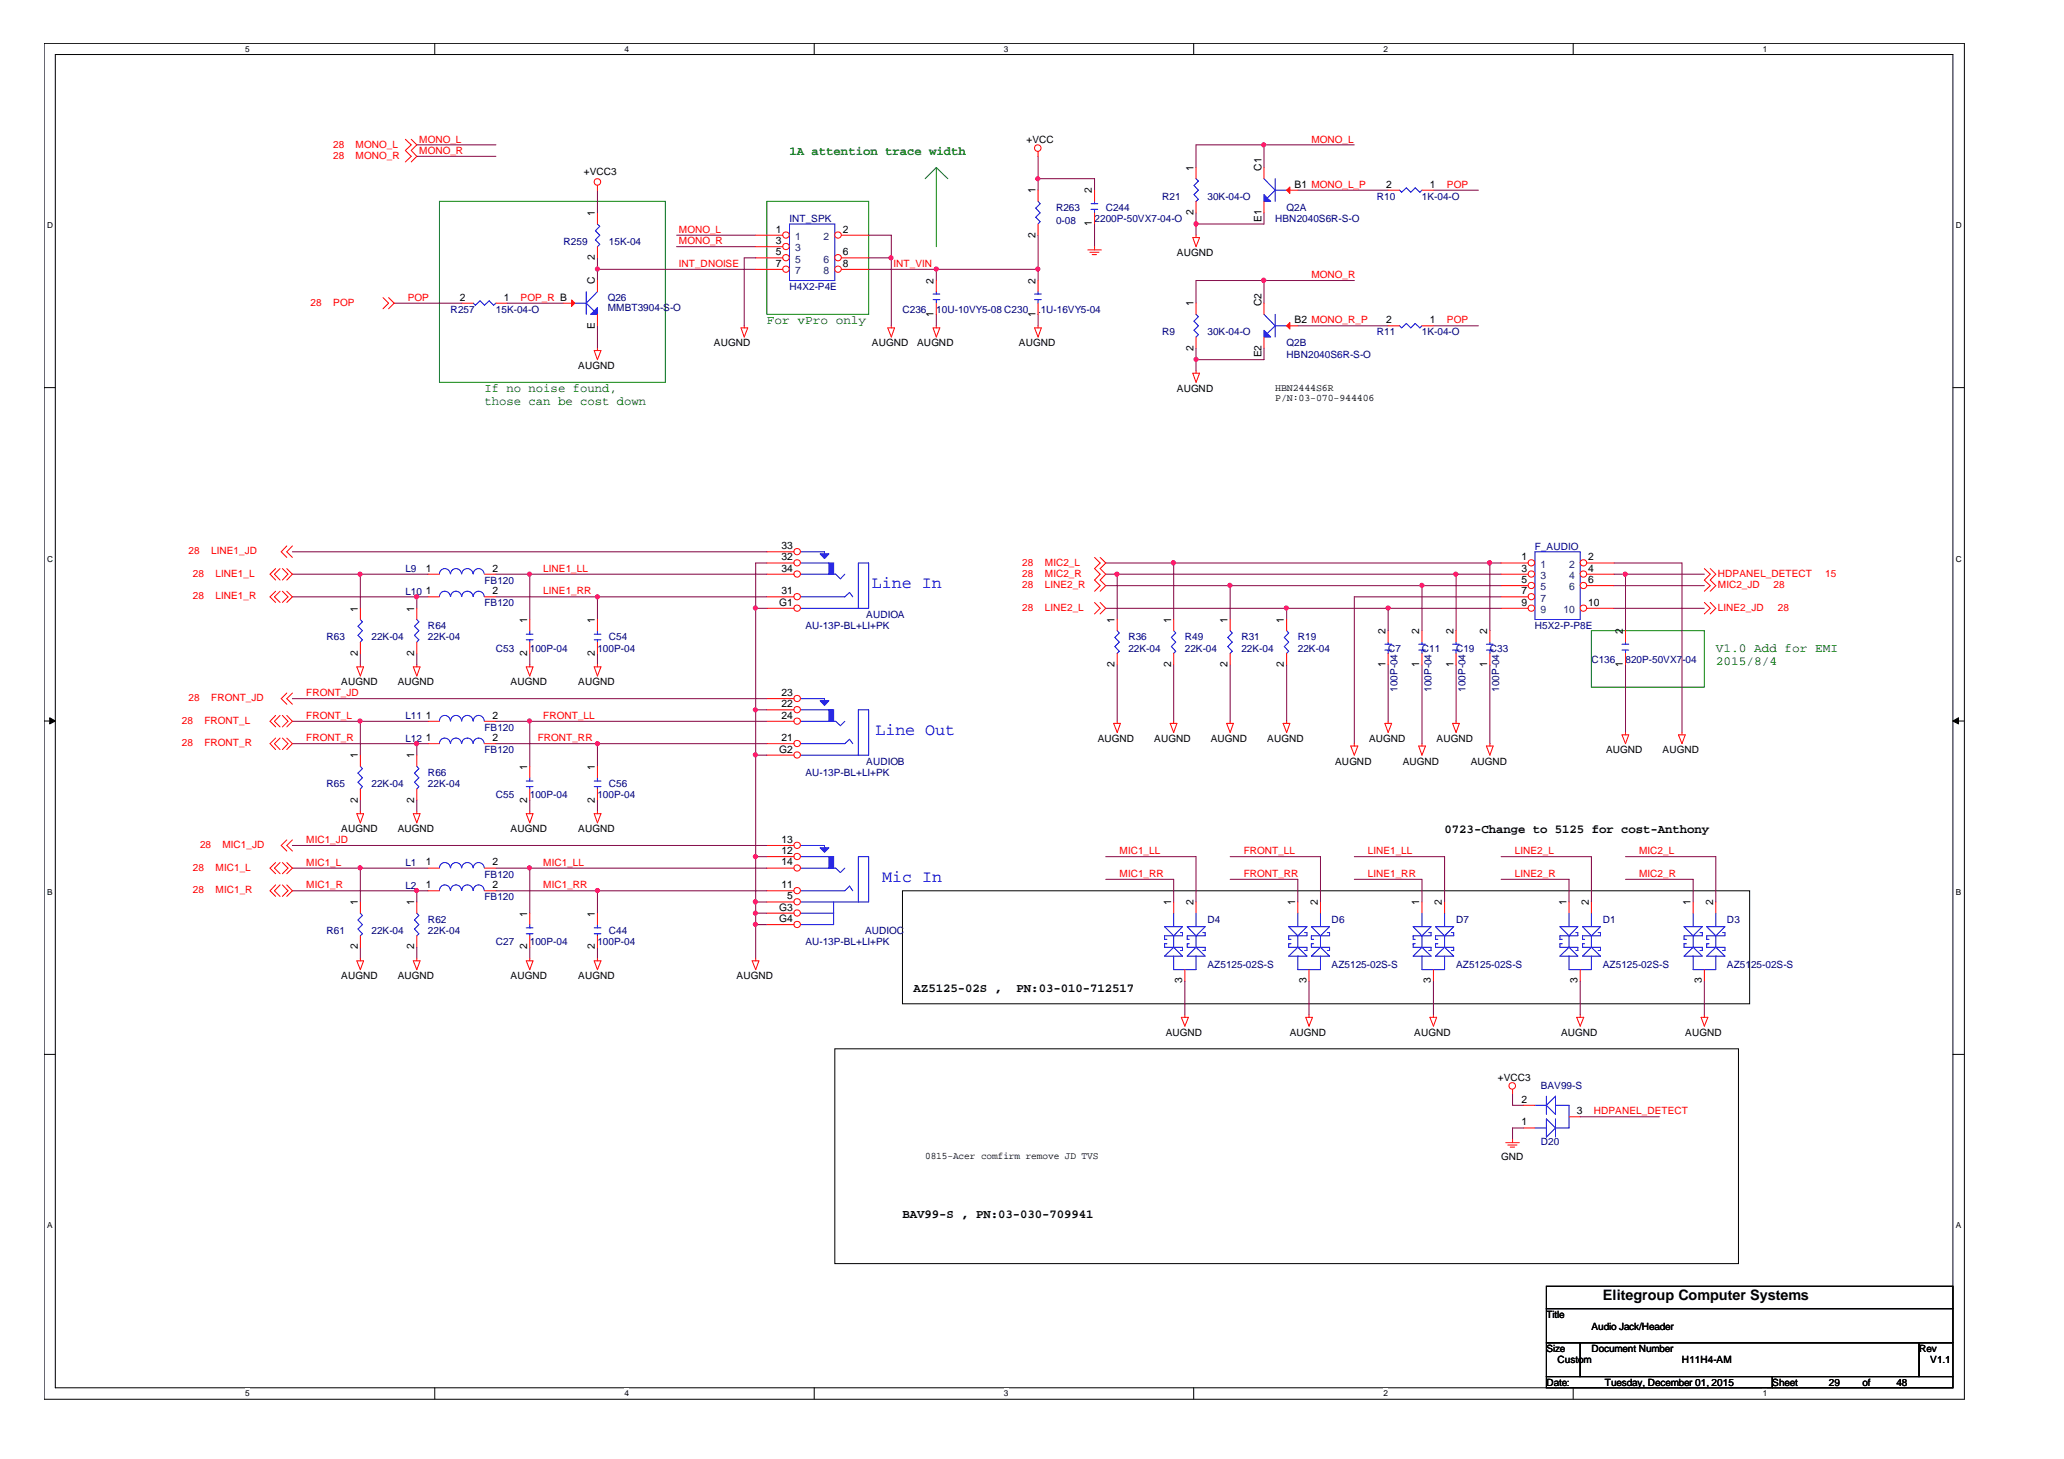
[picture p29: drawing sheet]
<svg xmlns="http://www.w3.org/2000/svg" width="297mm" height="210mm" viewBox="0 0 297 210" stroke-linecap="round" stroke-linejoin="round" font-family="sans-serif">
<defs><g id="words">
<g font-size="2.4" fill="#00f">
<text x="125.5" y="84.6">Line In</text>
<text x="126" y="105.7">Line Out</text>
<text x="127" y="126.8">Mic In</text>
</g>
<text font-size="2.1" x="230.7" y="187">Elitegroup Computer Systems</text>
<g font-size="1.8" fill="#008000">
<text x="113.6" y="22.4">1A attention trace width</text>
<text x="110.4" y="46.6">For vPro only</text>
<text x="69.7" y="56.4">If no noise found,</text>
<text x="69.7" y="58.3">those can be cost down</text>
<text x="246.9" y="93.8">V1.0 Add for EMI</text>
<text x="246.9" y="95.7">2015/8/4</text>
</g>
<g font-size="1.8">
<text x="207.9" y="119.9">0723-Change to 5125 for cost-Anthony</text>
<text x="131.5" y="142.7">AZ5125-02S ,</text>
<text x="146.3" y="142.7">PN:03-010-712517</text>
<text x="129.9" y="175.2">BAV99-S , PN:03-030-709941</text>
</g>
<g font-size="1.5">
<text x="149" y="27.8" transform="rotate(-90 149 27.8)">1</text>
<text x="157.1" y="27.8" transform="rotate(-90 157.1 27.8)">2</text>
<text x="171.7" y="24.6" transform="rotate(-90 171.7 24.6)">1</text>
<text x="181.5" y="24.6" transform="rotate(-90 181.5 24.6)">C1</text>
<text x="186.3" y="27">B1 MONO_L_P</text>
<text x="199.5" y="27">2</text>
<text x="205.8" y="27">1</text>
<text x="85.6" y="31.1" transform="rotate(-90 85.6 31.1)">1</text>
<text x="111.7" y="33.5">1</text>
<text x="111.7" y="35.1">3</text>
<text x="121.3" y="33.5">2</text>
<text x="149" y="34.2" transform="rotate(-90 149 34.2)">2</text>
<text x="157.1" y="32.6" transform="rotate(-90 157.1 32.6)">1</text>
<text x="171.7" y="30.9" transform="rotate(-90 171.7 30.9)">2</text>
<text x="181.5" y="31.9" transform="rotate(-90 181.5 31.9)">E1</text>
<text x="85.6" y="40.8" transform="rotate(-90 85.6 40.8)">C</text>
<text x="85.6" y="37.4" transform="rotate(-90 85.6 37.4)">2</text>
<text x="111.7" y="36.7">5</text>
<text x="111.7" y="38.4">7</text>
<text x="121.3" y="38.4">8</text>
<text x="121.3" y="36.7">6</text>
<text x="134.4" y="40.8" transform="rotate(-90 134.4 40.8)">2</text>
<text x="149" y="40.8" transform="rotate(-90 149 40.8)">2</text>
<text x="66.2" y="43.2">2</text>
<text x="72.5" y="43.2">1</text>
<text x="85.6" y="47.3" transform="rotate(-90 85.6 47.3)">E</text>
<text x="134.4" y="45.6" transform="rotate(-90 134.4 45.6)">1</text>
<text x="149" y="45.6" transform="rotate(-90 149 45.6)">1</text>
<text x="171.7" y="44.1" transform="rotate(-90 171.7 44.1)">1</text>
<text x="181.5" y="44.1" transform="rotate(-90 181.5 44.1)">C2</text>
<text x="186.3" y="46.5">B2 MONO_R_P</text>
<text x="199.5" y="46.5">2</text>
<text x="205.8" y="46.5">1</text>
<text x="171.7" y="50.4" transform="rotate(-90 171.7 50.4)">2</text>
<text x="181.5" y="51.4" transform="rotate(-90 181.5 51.4)">E2</text>
<text x="61.3" y="82.2">1</text>
<text x="70.9" y="82.2">2</text>
<text x="112.5" y="80.6">32</text>
<text x="112.5" y="79">33</text>
<text x="112.5" y="82.2">34</text>
<text x="218.9" y="80.6">1</text>
<text x="218.9" y="82.2">3</text>
<text x="218.9" y="83.9">5</text>
<text x="228.6" y="80.6">2</text>
<text x="228.6" y="82.2">4</text>
<text x="228.6" y="83.9">6</text>
<text x="51.5" y="88" transform="rotate(-90 51.5 88)">1</text>
<text x="59.6" y="88" transform="rotate(-90 59.6 88)">1</text>
<text x="61.3" y="85.5">1</text>
<text x="70.9" y="85.5">2</text>
<text x="75.9" y="89.6" transform="rotate(-90 75.9 89.6)">1</text>
<text x="85.6" y="89.6" transform="rotate(-90 85.6 89.6)">1</text>
<text x="112.1" y="87.1">G1</text>
<text x="112.5" y="85.5">31</text>
<text x="160.4" y="89.6" transform="rotate(-90 160.4 89.6)">1</text>
<text x="168.5" y="89.6" transform="rotate(-90 168.5 89.6)">1</text>
<text x="176.7" y="89.6" transform="rotate(-90 176.7 89.6)">1</text>
<text x="184.8" y="89.6" transform="rotate(-90 184.8 89.6)">1</text>
<text x="218.9" y="85.5">7</text>
<text x="218.9" y="87.1">9</text>
<text x="228.6" y="87.1">10</text>
<text x="51.5" y="94.3" transform="rotate(-90 51.5 94.3)">2</text>
<text x="59.6" y="94.3" transform="rotate(-90 59.6 94.3)">2</text>
<text x="75.9" y="94.3" transform="rotate(-90 75.9 94.3)">2</text>
<text x="85.6" y="94.3" transform="rotate(-90 85.6 94.3)">2</text>
<text x="160.4" y="95.9" transform="rotate(-90 160.4 95.9)">2</text>
<text x="168.5" y="95.9" transform="rotate(-90 168.5 95.9)">2</text>
<text x="176.7" y="95.9" transform="rotate(-90 176.7 95.9)">2</text>
<text x="184.8" y="95.9" transform="rotate(-90 184.8 95.9)">2</text>
<text x="199.4" y="95.9" transform="rotate(-90 199.4 95.9)">1</text>
<text x="199.4" y="91.2" transform="rotate(-90 199.4 91.2)">2</text>
<text x="204.3" y="95.9" transform="rotate(-90 204.3 95.9)">1</text>
<text x="204.3" y="91.2" transform="rotate(-90 204.3 91.2)">2</text>
<text x="209.2" y="95.9" transform="rotate(-90 209.2 95.9)">1</text>
<text x="209.2" y="91.2" transform="rotate(-90 209.2 91.2)">2</text>
<text x="214" y="95.9" transform="rotate(-90 214 95.9)">1</text>
<text x="214" y="91.2" transform="rotate(-90 214 91.2)">2</text>
<text x="233.6" y="95.9" transform="rotate(-90 233.6 95.9)">1</text>
<text x="233.6" y="91.2" transform="rotate(-90 233.6 91.2)">2</text>
<text x="112.5" y="101.7">22</text>
<text x="112.5" y="100.1">23</text>
<text x="61.3" y="106.6">1</text>
<text x="61.3" y="103.4">1</text>
<text x="70.9" y="106.6">2</text>
<text x="70.9" y="103.4">2</text>
<text x="112.5" y="103.4">24</text>
<text x="112.5" y="106.6">21</text>
<text x="51.5" y="109.1" transform="rotate(-90 51.5 109.1)">1</text>
<text x="59.6" y="109.1" transform="rotate(-90 59.6 109.1)">1</text>
<text x="75.9" y="110.8" transform="rotate(-90 75.9 110.8)">1</text>
<text x="85.6" y="110.8" transform="rotate(-90 85.6 110.8)">1</text>
<text x="112.1" y="108.3">G2</text>
<text x="51.5" y="115.5" transform="rotate(-90 51.5 115.5)">2</text>
<text x="59.6" y="115.5" transform="rotate(-90 59.6 115.5)">2</text>
<text x="75.9" y="115.5" transform="rotate(-90 75.9 115.5)">2</text>
<text x="85.6" y="115.5" transform="rotate(-90 85.6 115.5)">2</text>
<text x="61.3" y="124.5">1</text>
<text x="70.9" y="124.5">2</text>
<text x="112.5" y="122.9">12</text>
<text x="112.5" y="121.3">13</text>
<text x="112.5" y="124.5">14</text>
<text x="51.5" y="130.2" transform="rotate(-90 51.5 130.2)">1</text>
<text x="59.6" y="130.2" transform="rotate(-90 59.6 130.2)">1</text>
<text x="61.3" y="127.8">1</text>
<text x="70.9" y="127.8">2</text>
<text x="75.9" y="131.9" transform="rotate(-90 75.9 131.9)">1</text>
<text x="85.6" y="131.9" transform="rotate(-90 85.6 131.9)">1</text>
<text x="112.1" y="131">G3</text>
<text x="112.5" y="127.8">11</text>
<text x="113.3" y="129.4">5</text>
<text x="168.5" y="130.2" transform="rotate(-90 168.5 130.2)">1</text>
<text x="171.7" y="130.2" transform="rotate(-90 171.7 130.2)">2</text>
<text x="186.4" y="130.2" transform="rotate(-90 186.4 130.2)">1</text>
<text x="189.7" y="130.2" transform="rotate(-90 189.7 130.2)">2</text>
<text x="204.3" y="130.2" transform="rotate(-90 204.3 130.2)">1</text>
<text x="207.5" y="130.2" transform="rotate(-90 207.5 130.2)">2</text>
<text x="225.4" y="130.2" transform="rotate(-90 225.4 130.2)">1</text>
<text x="228.6" y="130.2" transform="rotate(-90 228.6 130.2)">2</text>
<text x="243.3" y="130.2" transform="rotate(-90 243.3 130.2)">1</text>
<text x="246.5" y="130.2" transform="rotate(-90 246.5 130.2)">2</text>
<text x="51.5" y="136.6" transform="rotate(-90 51.5 136.6)">2</text>
<text x="59.6" y="136.6" transform="rotate(-90 59.6 136.6)">2</text>
<text x="75.9" y="136.6" transform="rotate(-90 75.9 136.6)">2</text>
<text x="85.6" y="136.6" transform="rotate(-90 85.6 136.6)">2</text>
<text x="112.1" y="132.6">G4</text>
<text x="170.1" y="141.4" transform="rotate(-90 170.1 141.4)">3</text>
<text x="188" y="141.4" transform="rotate(-90 188 141.4)">3</text>
<text x="205.9" y="141.4" transform="rotate(-90 205.9 141.4)">3</text>
<text x="227" y="141.4" transform="rotate(-90 227 141.4)">3</text>
<text x="244.9" y="141.4" transform="rotate(-90 244.9 141.4)">3</text>
<text x="218.9" y="161.9">1</text>
<text x="218.9" y="158.6">2</text>
<text x="226.9" y="160.3">3</text>
</g>
<g font-size="1.5" fill="#004080">
<text x="114.4" y="34.5">1</text>
<text x="118.5" y="34.5">2</text>
<text x="114.4" y="36.2">3</text>
<text x="114.4" y="37.8">5</text>
<text x="114.4" y="39.4">7</text>
<text x="118.5" y="39.4">8</text>
<text x="118.5" y="37.8">6</text>
<text x="221.7" y="81.7">1</text>
<text x="221.7" y="83.3">3</text>
<text x="225.8" y="81.7">2</text>
<text x="225.8" y="83.3">4</text>
<text x="221.7" y="84.9">5</text>
<text x="221.7" y="86.5">7</text>
<text x="221.7" y="88.2">9</text>
<text x="225" y="88.2">10</text>
<text x="225.8" y="84.9">6</text>
</g>
<g font-size="1.4" fill="#f00">
<text x="48" y="21.2">28</text>
<text x="48" y="22.9">28</text>
<text x="51.2" y="21.2">MONO_L</text>
<text x="51.2" y="22.9">MONO_R</text>
<text x="60.3" y="22.2">MONO_R</text>
<text x="60.3" y="20.5">MONO_L</text>
<text x="188.7" y="20.5">MONO_L</text>
<text x="208.2" y="27">POP</text>
<text x="97.7" y="35.2">MONO_R</text>
<text x="97.7" y="33.5">MONO_L</text>
<text x="97.7" y="38.4">INT_DNOISE</text>
<text x="128.6" y="38.4">INT_VIN</text>
<text x="188.7" y="40">MONO_R</text>
<text x="44.7" y="44">28</text>
<text x="48" y="44">POP</text>
<text x="58.7" y="43.3">POP</text>
<text x="74.9" y="43.3">POP_R B</text>
<text x="208.2" y="46.5">POP</text>
<text x="27.1" y="79.8">28</text>
<text x="27.8" y="83">28</text>
<text x="30.4" y="79.8">LINE1_JD</text>
<text x="31" y="83">LINE1_L</text>
<text x="78.2" y="82.3">LINE1_LL</text>
<text x="147.1" y="81.4">28</text>
<text x="147.1" y="83">28</text>
<text x="150.4" y="81.4">MIC2_L</text>
<text x="150.4" y="83">MIC2_R</text>
<text x="247.2" y="83">HDPANEL_DETECT</text>
<text x="262.7" y="83">15</text>
<text x="27.8" y="86.2">28</text>
<text x="31" y="86.2">LINE1_R</text>
<text x="78.2" y="85.5">LINE1_RR</text>
<text x="147.1" y="84.6">28</text>
<text x="147.1" y="87.9">28</text>
<text x="150.4" y="84.6">LINE2_R</text>
<text x="150.4" y="87.9">LINE2_L</text>
<text x="247.2" y="84.6">MIC2_JD</text>
<text x="247.2" y="87.9">LINE2_JD</text>
<text x="255.2" y="84.6">28</text>
<text x="255.9" y="87.9">28</text>
<text x="27.1" y="100.9">28</text>
<text x="30.4" y="100.9">FRONT_JD</text>
<text x="44.1" y="100.2">FRONT_JD</text>
<text x="26.2" y="104.2">28</text>
<text x="26.2" y="107.4">28</text>
<text x="29.4" y="104.2">FRONT_L</text>
<text x="29.4" y="107.4">FRONT_R</text>
<text x="44.1" y="103.4">FRONT_L</text>
<text x="44.1" y="106.7">FRONT_R</text>
<text x="77.4" y="106.7">FRONT_RR</text>
<text x="78.2" y="103.4">FRONT_LL</text>
<text x="27.8" y="125.3">28</text>
<text x="28.8" y="122">28</text>
<text x="31" y="125.3">MIC1_L</text>
<text x="32" y="122">MIC1_JD</text>
<text x="44.1" y="124.6">MIC1_L</text>
<text x="44.1" y="121.3">MIC1_JD</text>
<text x="78.2" y="124.6">MIC1_LL</text>
<text x="161.1" y="122.9">MIC1_LL</text>
<text x="179" y="122.9">FRONT_LL</text>
<text x="196.8" y="122.9">LINE1_LL</text>
<text x="218" y="122.9">LINE2_L</text>
<text x="235.9" y="122.9">MIC2_L</text>
<text x="27.8" y="128.5">28</text>
<text x="31" y="128.5">MIC1_R</text>
<text x="44.1" y="127.8">MIC1_R</text>
<text x="78.2" y="127.8">MIC1_RR</text>
<text x="161.1" y="126.2">MIC1_RR</text>
<text x="179" y="126.2">FRONT_RR</text>
<text x="196.8" y="126.2">LINE1_RR</text>
<text x="218" y="126.2">LINE2_R</text>
<text x="235.9" y="126.2">MIC2_R</text>
<text x="229.4" y="160.3">HDPANEL_DETECT</text>
</g>
<g font-size="1.4">
<text x="147.7" y="20.6">+VCC</text>
<text x="84" y="25.1">+VCC3</text>
<text x="169.4" y="36.8">AUGND</text>
<text x="83.2" y="53.1">AUGND</text>
<text x="102.7" y="49.8">AUGND</text>
<text x="125.5" y="49.8">AUGND</text>
<text x="132" y="49.8">AUGND</text>
<text x="146.6" y="49.8">AUGND</text>
<text x="169.4" y="56.4">AUGND</text>
<text x="183.5" y="56.2">HBN2444S6R</text>
<text x="183.5" y="57.8">P/N:03-070-944406</text>
<text x="49.1" y="98.6">AUGND</text>
<text x="57.2" y="98.6">AUGND</text>
<text x="73.5" y="98.6">AUGND</text>
<text x="83.2" y="98.6">AUGND</text>
<text x="158" y="106.7">AUGND</text>
<text x="166.1" y="106.7">AUGND</text>
<text x="174.2" y="106.7">AUGND</text>
<text x="182.4" y="106.7">AUGND</text>
<text x="197" y="106.7">AUGND</text>
<text x="206.8" y="106.7">AUGND</text>
<text x="192.2" y="110">AUGND</text>
<text x="201.9" y="110">AUGND</text>
<text x="211.7" y="110">AUGND</text>
<text x="231.1" y="108.3">AUGND</text>
<text x="239.3" y="108.3">AUGND</text>
<text x="49.1" y="119.7">AUGND</text>
<text x="57.2" y="119.7">AUGND</text>
<text x="73.5" y="119.7">AUGND</text>
<text x="83.2" y="119.7">AUGND</text>
<text x="49.1" y="140.9">AUGND</text>
<text x="57.2" y="140.9">AUGND</text>
<text x="73.5" y="140.9">AUGND</text>
<text x="83.2" y="140.9">AUGND</text>
<text x="106" y="140.9">AUGND</text>
<text x="167.8" y="149">AUGND</text>
<text x="185.6" y="149">AUGND</text>
<text x="203.5" y="149">AUGND</text>
<text x="224.7" y="149">AUGND</text>
<text x="242.5" y="149">AUGND</text>
<text x="215.6" y="155.5">+VCC3</text>
<text x="133.1" y="166.7">0815-Acer comfirm remove JD TVS</text>
<text x="216" y="166.9">GND</text>
<text x="222.5" y="189.6">Title</text>
<text x="229" y="191.3">Audio Jack/Header</text>
<text x="222.5" y="194.5">Size</text>
<text x="224.2" y="196.1">Custom</text>
<text x="229" y="194.5">Document Number</text>
<text x="242.1" y="196.1">H11H4-AM</text>
<text x="276.2" y="194.5">Rev</text>
<text x="277.8" y="196.1">V1.1</text>
<text x="222.5" y="199.4">Date:</text>
<text x="231" y="199.4">Tuesday, December 01, 2015</text>
<text x="255.1" y="199.4">Sheet</text>
<text x="263.2" y="199.4">29</text>
<text x="268.1" y="199.4">of</text>
<text x="272.9" y="199.4">48</text>
</g>
<g font-size="1.4" fill="#000080">
<text x="167.3" y="28.7">R21</text>
<text x="173.8" y="28.7">30K-04-O</text>
<text x="198.2" y="28.7">R10</text>
<text x="204.6" y="28.7">1K-04-O</text>
<text x="81.1" y="35.2">R259</text>
<text x="87.6" y="35.2">15K-04</text>
<text x="113.6" y="32">INT_SPK</text>
<text x="152" y="30.3">R263</text>
<text x="152" y="32.3">0-08</text>
<text x="157.5" y="32">2200P-50VX7-04-O</text>
<text x="159.1" y="30.3">C244</text>
<text x="183.5" y="32">HBN2040S6R-S-O</text>
<text x="185.2" y="30.3">Q2A</text>
<text x="113.6" y="41.7">H4X2-P4E</text>
<text x="64.9" y="45">R257</text>
<text x="71.4" y="45">15K-04-O</text>
<text x="87.5" y="43.3">Q26</text>
<text x="87.5" y="44.8">MMBT3904-S-O</text>
<text x="129.9" y="45">C236</text>
<text x="134.7" y="45">10U-10VY5-08 C230</text>
<text x="149.4" y="45">.1U-16VY5-04</text>
<text x="167.3" y="48.2">R9</text>
<text x="173.8" y="48.2">30K-04-O</text>
<text x="185.2" y="49.8">Q2B</text>
<text x="185.2" y="51.4">HBN2040S6R-S-O</text>
<text x="198.2" y="48.2">R11</text>
<text x="204.6" y="48.2">1K-04-O</text>
<text x="58.3" y="82.4">L9</text>
<text x="69.7" y="84">FB120</text>
<text x="220.9" y="79.1">F_AUDIO</text>
<text x="58.3" y="85.6">L10</text>
<text x="69.7" y="87.2">FB120</text>
<text x="124.7" y="88.9">AUDIOA</text>
<text x="47" y="92.1">R63</text>
<text x="53.5" y="92.1">22K-04</text>
<text x="61.6" y="90.5">R64</text>
<text x="61.6" y="92.1">22K-04</text>
<text x="71.4" y="93.7">C53</text>
<text x="76.2" y="93.7">100P-04</text>
<text x="86" y="93.7">100P-04</text>
<text x="87.6" y="92.1">C54</text>
<text x="115.9" y="90.5">AU-13P-BL+LI+PK</text>
<text x="162.4" y="92.1">R36</text>
<text x="162.4" y="93.7">22K-04</text>
<text x="170.5" y="92.1">R49</text>
<text x="170.5" y="93.7">22K-04</text>
<text x="178.6" y="92.1">R31</text>
<text x="178.6" y="93.7">22K-04</text>
<text x="186.8" y="92.1">R19</text>
<text x="186.8" y="93.7">22K-04</text>
<text x="199.8" y="93.7">C7</text>
<text x="204.6" y="93.7">C11</text>
<text x="209.5" y="93.7">C19</text>
<text x="214.4" y="93.7">C33</text>
<text x="220.9" y="90.5">H5X2-P-P8E</text>
<text x="229" y="95.3">C136</text>
<text x="233.9" y="95.3">820P-50VX7</text>
<text x="242.1" y="95.3">-04</text>
<text x="201.1" y="99.5" transform="rotate(-90 201.1 99.5)">100P-04</text>
<text x="206" y="99.5" transform="rotate(-90 206 99.5)">100P-04</text>
<text x="210.9" y="99.5" transform="rotate(-90 210.9 99.5)">100P-04</text>
<text x="215.8" y="99.5" transform="rotate(-90 215.8 99.5)">100P-04</text>
<text x="58.3" y="106.7">L12</text>
<text x="58.3" y="103.5">L11</text>
<text x="69.7" y="105.1">FB120</text>
<text x="47" y="113.3">R65</text>
<text x="53.5" y="113.3">22K-04</text>
<text x="61.6" y="111.6">R66</text>
<text x="61.6" y="113.3">22K-04</text>
<text x="69.7" y="108.3">FB120</text>
<text x="87.6" y="113.3">C56</text>
<text x="115.9" y="111.6">AU-13P-BL+LI+PK</text>
<text x="124.7" y="110">AUDIOB</text>
<text x="71.4" y="114.9">C55</text>
<text x="76.2" y="114.9">100P-04</text>
<text x="86" y="114.9">100P-04</text>
<text x="58.3" y="124.6">L1</text>
<text x="58.3" y="127.9">L2</text>
<text x="69.7" y="129.5">FB120</text>
<text x="69.7" y="126.3">FB120</text>
<text x="47" y="134.4">R61</text>
<text x="53.5" y="134.4">22K-04</text>
<text x="61.6" y="132.7">R62</text>
<text x="61.6" y="134.4">22K-04</text>
<text x="71.4" y="136">C27</text>
<text x="76.2" y="136">100P-04</text>
<text x="86" y="136">100P-04</text>
<text x="87.6" y="134.4">C44</text>
<text x="115.9" y="136">AU-13P-BL+LI+PK</text>
<text x="124.5" y="134.4">AUDIOC</text>
<text x="173.8" y="132.7">D4</text>
<text x="191.6" y="132.7">D6</text>
<text x="209.5" y="132.7">D7</text>
<text x="230.7" y="132.7">D1</text>
<text x="248.5" y="132.7">D3</text>
<text x="173.8" y="139.2">AZ5125-02S-S</text>
<text x="191.6" y="139.2">AZ5125-02S-S</text>
<text x="209.5" y="139.2">AZ5125-02S-S</text>
<text x="230.7" y="139.2">AZ5125-02S-S</text>
<text x="248.5" y="139.2">AZ5125-02S-S</text>
<text x="221.7" y="156.6">BAV99-S</text>
<text x="221.7" y="164.8">D20</text>
</g>
<g font-size="1.2">
<text x="35.3" y="7.5">5</text>
<text x="89.9" y="7.5">4</text>
<text x="144.5" y="7.5">3</text>
<text x="199.1" y="7.5">2</text>
<text x="253.7" y="7.5">1</text>
<text x="6.8" y="32.9">D</text>
<text x="281.5" y="32.9">D</text>
<text x="6.8" y="80.8">C</text>
<text x="281.5" y="80.8">C</text>
<text x="6.8" y="128.7">B</text>
<text x="281.5" y="128.7">B</text>
<text x="6.8" y="176.7">A</text>
<text x="281.5" y="176.7">A</text>
<text x="35.3" y="200.9">5</text>
<text x="89.9" y="200.9">4</text>
<text x="144.5" y="200.9">3</text>
<text x="199.1" y="200.9">2</text>
<text x="253.7" y="200.9">1</text>
</g>
</g></defs>
<path d="M6.3 6.2h276.4v195.1h-276.4zM8 7.8h273.1v191.9h-273.1z" fill="none" stroke="#000" stroke-width=".14"/>
<g fill="#fff">
<path d="M35.3 6.4h.6v1.3h-.6z"/>
<path d="M35.3 199.8h.6v1.3h-.6z"/>
</g>
<path d="M62.6 6.2v1.6M62.6 199.7v1.6" fill="none" stroke="#000" stroke-width=".14"/>
<g fill="#fff">
<path d="M89.9 6.4h.6v1.3h-.6z"/>
<path d="M89.9 199.8h.6v1.3h-.6z"/>
</g>
<path d="M117.2 6.2v1.6M117.2 199.7v1.6" fill="none" stroke="#000" stroke-width=".14"/>
<g fill="#fff">
<path d="M144.5 6.4h.6v1.3h-.6z"/>
<path d="M144.5 199.8h.6v1.3h-.6z"/>
</g>
<path d="M171.8 6.2v1.6M171.8 199.7v1.6" fill="none" stroke="#000" stroke-width=".14"/>
<g fill="#fff">
<path d="M199.1 6.4h.6v1.3h-.6z"/>
<path d="M199.1 199.8h.6v1.3h-.6z"/>
</g>
<path d="M226.4 6.2v1.6M226.4 199.7v1.6" fill="none" stroke="#000" stroke-width=".14"/>
<g fill="#fff">
<path d="M253.7 6.4h.6v1.3h-.6z"/>
<path d="M253.7 199.8h.6v1.3h-.6z"/>
<path d="M6.8 31.8h.8v1.3h-.8z"/>
<path d="M281.5 31.8h.8v1.3h-.8z"/>
<path d="M6.8 79.7h.8v1.3h-.8z"/>
<path d="M281.5 79.7h.8v1.3h-.8z"/>
</g>
<path d="M6.3 55.8h1.7M281.1 55.8h1.6" fill="none" stroke="#000" stroke-width=".14"/>
<g fill="#fff">
<path d="M6.8 127.6h.7v1.4h-.7z"/>
<path d="M281.5 127.6h.7v1.4h-.7z"/>
</g>
<path d="M6.3 103.7h1.7M281.1 103.7h1.6" fill="none" stroke="#000" stroke-width=".14"/>
<g fill="#000" stroke="#000" stroke-width=".14">
<path d="M7.2 103.3l.8 .4-.8 .5z" fill-rule="evenodd"/>
<path d="M281.1 103.7l.8-.4v.9z" fill-rule="evenodd"/>
</g>
<g fill="#fff">
<path d="M6.8 175.6h.7v1.4h-.7z"/>
<path d="M281.5 175.6h.7v1.4h-.7z"/>
</g>
<path d="M129.9 128.2h121.9v16.2h-121.9zM6.3 151.7h1.7M120.1 150.9h130.1v30.9h-130.1zM281.1 151.7h1.6M222.5 185.1h58.6v3.2h-58.6zM222.5 188.3h58.6v4.9h-58.6zM222.5 193.2h4.9v4.8h-4.9zM222.5 198h32.6v1.7h-32.6zM227.4 193.2h48.8v4.8h-48.8zM255.1 198h26v1.7h-26zM276.2 193.2h4.9v4.8h-4.9z" fill="none" stroke="#000" stroke-width=".14"/>
<path d="M63.2 29h32.6v26h-32.6zM110.4 29h14.6v16.2h-14.6zM134.7 24.1v11.4M134.7 24.1l-1.6 1.6M134.7 24.1l1.7 1.6M229 90.7h16.3v8.2h-16.3z" fill="none" stroke="#008000" stroke-width=".14"/>
<g fill="none" stroke="#800040" stroke-width=".14">
<path d="M60 20.8h11.4M60 22.5h11.4M86 27.4v3.2M86 37.1v3.3M86 38.7h22.8M97.4 35.5h11.4M97.4 33.8h11.4M108.8 37.1h-1.7v9.8M125 38.7h24.4M125 37.1h3.3M125 33.8h3.3v13.1M134.7 38.7v1.7"/>
<path d="M149.4 22.5v4.9M149.4 33.8v6.6M149.4 25.7h8.1v1.7M157.5 32.2v3.3M172.1 30.6v3.2M181.9 20.8v3.3M181.9 30.6v1.6h-9.8M186.8 27.4h13M194.9 20.8h-22.8v3.3M206.3 27.4h6.5M56.7 43.6h9.8M73 43.6h8.1"/>
<path d="M86 46.9v3.2M134.7 45.2v1.7M149.4 45.2v1.7M172.1 50.1v3.3M181.9 40.4v3.2M181.9 50.1v1.6h-9.8M186.8 46.9h13M194.9 40.4h-22.8v3.2M206.3 46.9h6.5M42.1 79.4h68.3M42.1 85.9h19.5M42.1 82.6h19.5"/>
<path d="M51.9 82.6v4.9M51.9 94v1.6M60 85.9v1.6M60 94v1.6M71.4 85.9h39M71.4 82.6h39M76.2 82.6v6.5M76.2 94v1.6M86 85.9v3.2M86 94v1.6M108.8 87.5h1.6M110.4 81h-1.6v56.9"/>
<path d="M159.1 87.5h56.9M159.1 84.3h56.9M159.1 82.6h56.9M159.1 81h56.9M160.8 82.6v6.5M160.8 95.6v8.2M168.9 81v8.1M168.9 95.6v8.2M177 84.3v4.8M177 95.6v8.2M185.2 87.5v1.6M185.2 95.6v8.2"/>
<path d="M199.8 87.5v3.2M199.8 95.6v8.2M204.6 84.3v6.4M204.6 95.6v11.4M209.5 82.6v8.1M209.5 95.6v8.2M214.4 81v9.7M214.4 95.6v11.4M216 85.9h-21.1v21.1M232.3 87.5h13M232.3 84.3h13M232.3 82.6h13"/>
<path d="M232.3 81h9.8v24.4M233.9 82.6v8.1M233.9 95.6v9.8M42.1 103.8h19.5M42.1 107h19.5M42.1 100.5h68.3M51.9 103.8v4.8M51.9 115.1v1.7M60 107v1.6M60 115.1v1.7M71.4 103.8h39M71.4 107h39"/>
<path d="M76.2 103.8v6.5M76.2 115.1v1.7M86 107v3.3M86 115.1v1.7M108.8 102.1h1.6M108.8 108.6h1.6M42.1 124.9h19.5M42.1 128.2h19.5M42.1 121.6h68.3M51.9 124.9v4.9M51.9 136.3v1.6M60 128.2v1.6"/>
<path d="M60 136.3v1.6M71.4 124.9h39M71.4 128.2h39M76.2 124.9v6.5M76.2 136.3v1.6M86 128.2v3.2M86 136.3v1.6M108.8 123.2h1.6M108.8 129.8h1.6M108.8 131.4h1.6M108.8 133h1.6M159.1 126.5h9.8v3.3"/>
<path d="M159.1 123.2h13v6.6M177 126.5h9.8v3.3M177 123.2h13v6.6M194.9 126.5h9.7v3.3M194.9 123.2h13v6.6M216 126.5h9.8v3.3M216 123.2h13v6.6M233.9 126.5h9.8v3.3M233.9 123.2h13v6.6M170.5 141.2v4.8M188.4 141.2v4.8M206.3 141.2v4.8"/>
<path d="M217.7 157.4v1.6h1.6M227.4 141.2v4.8M245.3 141.2v4.8M219.3 162.3h-1.6v1.6M227.4 160.7h11.4"/>
</g>
<g fill="#f0f" stroke="#f0f" stroke-width=".14">
<circle cx="149.4" cy="25.7" r=".3"/>
<circle cx="149.4" cy="38.7" r=".3"/>
<circle cx="128.2" cy="37.1" r=".3"/>
<circle cx="86" cy="38.7" r=".3"/>
<circle cx="134.7" cy="38.7" r=".3"/>
<circle cx="181.9" cy="20.8" r=".3"/>
<circle cx="172.1" cy="32.2" r=".31"/>
<circle cx="172.1" cy="51.7" r=".3"/>
<circle cx="181.9" cy="40.3" r=".31"/>
<circle cx="86" cy="128.1" r=".3"/>
<circle cx="76.2" cy="103.7" r=".3"/>
<circle cx="86" cy="107" r=".3"/>
<circle cx="108.7" cy="123.2" r=".3"/>
<circle cx="108.7" cy="108.6" r=".3"/>
<circle cx="59.9" cy="107" r=".3"/>
<circle cx="59.9" cy="85.9" r=".3"/>
<circle cx="86" cy="85.9" r=".3"/>
<circle cx="76.2" cy="82.6" r=".3"/>
<circle cx="108.7" cy="102.1" r=".3"/>
<circle cx="108.7" cy="87.5" r=".3"/>
<circle cx="59.9" cy="128.1" r=".3"/>
<circle cx="51.8" cy="124.9" r=".3"/>
<circle cx="76.2" cy="124.9" r=".3"/>
<circle cx="209.5" cy="82.6" r=".3"/>
<circle cx="160.7" cy="82.6" r=".3"/>
<circle cx="168.9" cy="81" r=".31"/>
<circle cx="177" cy="84.2" r=".3"/>
<circle cx="199.8" cy="87.5" r=".3"/>
<circle cx="51.8" cy="82.6" r=".3"/>
<circle cx="204.6" cy="84.2" r=".3"/>
<circle cx="214.4" cy="81" r=".31"/>
<circle cx="51.8" cy="103.7" r=".3"/>
<circle cx="108.7" cy="129.7" r=".31"/>
<circle cx="108.7" cy="133" r=".3"/>
<circle cx="108.7" cy="131.4" r=".3"/>
<circle cx="185.1" cy="87.5" r=".3"/>
<circle cx="233.9" cy="82.6" r=".3"/>
</g>
<g fill="none" stroke="#f00" stroke-width=".14">
<path d="M58.3 20l.9 .8-.9 .8 .9 .9-.9 .8M59.2 20l.8 .8-.8 .8 .8 .9-.8 .8M86 26.7v.7M86 30.6v1.6M86 35.5v1.6M149.4 21.8v.7M156.5 36h2M156.8 36.3h1.4M157.2 36.6h.6M157.5 35.5v.5M171.7 34.2h.9l-.5 1.3zM172.1 33.8v.4"/>
<path d="M55.1 42.8l.8 .8-.8 .8M55.9 42.8l.8 .8-.8 .8M85.5 50.4h1l-.5 1.3zM86 50.1v.3M106.6 47.2h1l-.5 1.3zM107.1 46.9v.3M127.8 47.2h.9l-.4 1.3zM128.3 46.9v.3M134.3 47.2h1l-.6 1.3zM134.7 46.9v.3M148.9 47.2h1l-.5 1.3zM149.4 40.4v1.6"/>
<path d="M149.4 43.6v1.6M149.4 46.9v.3M171.7 53.7h.9l-.5 1.3zM172.1 53.4v.3M181.9 43.6v1.6M181.9 48.5v1.6M185.2 46.9h1.6M41.3 78.5l-.8 .9 .8 .8M42.1 78.5l-.8 .9 .8 .8M39.7 81.8l-.8 .8 .8 .9M39.7 85.1l-.8 .8 .8 .8M40.3 81.8l-.8 .8 .8 .9"/>
<path d="M40.3 85.1l-.8 .8 .8 .8M40.6 81.8l.8 .8-.8 .9M40.6 85.1l.8 .8-.8 .8M41.3 81.8l.8 .8-.8 .9M41.3 85.1l.8 .8-.8 .8M41.3 99.7l-.8 .8 .8 .8M42.1 99.7l-.8 .8 .8 .8M51.4 95.9h.9l-.4 1.4zM51.9 87.5v1.6M51.9 92.4v1.6M51.9 95.6v.3M59.5 95.9h1l-.5 1.4z"/>
<path d="M60 95.6v.3M61.6 82.6h1.6M69.7 82.6h1.7M75.7 95.9h1l-.5 1.4zM76.2 95.6v.3M85.5 95.9h1l-.5 1.4zM86 95.6v.3M157.5 80.2l.8 .8-.8 .8 .8 .8-.8 .9 .8 .8-.8 .8M157.5 86.7l.8 .8-.8 .8M158.3 80.2l.8 .8-.8 .8 .8 .8-.8 .9 .8 .8-.8 .8M158.3 86.7l.8 .8-.8 .8M214.4 90.7v1.7"/>
<path d="M214.4 94v1.6M245.3 81.8l.8 .8-.8 .9 .8 .8-.8 .8M245.3 86.7l.8 .8-.8 .8M246.1 81.8l.8 .8-.8 .9 .8 .8-.8 .8M246.1 86.7l.8 .8-.8 .8M39.7 106.2l-.8 .8 .8 .8M39.7 102.9l-.8 .9 .8 .8M40.3 102.9l-.8 .9 .8 .8M40.3 106.2l-.8 .8 .8 .8M40.6 102.9l.8 .9-.8 .8M40.6 106.2l.8 .8-.8 .8M41.3 102.9l.8 .9-.8 .8"/>
<path d="M41.3 106.2l.8 .8-.8 .8M51.4 117.1h.9l-.4 1.3zM51.9 108.6v1.7M51.9 113.5v1.6M51.9 116.8v.3M59.5 117.1h1l-.5 1.3zM60 108.6v1.7M60 113.5v1.6M60 116.8v.3M61.6 107h1.6M69.7 107h1.7M75.7 117.1h1l-.5 1.3z"/>
<path d="M76.2 116.8v.3M85.5 117.1h1l-.5 1.3zM86 116.8v.3M160.3 104.1h.9l-.4 1.3zM160.8 103.8v.3M168.4 104.1h1l-.5 1.3zM168.9 103.8v.3M176.5 104.1h1l-.5 1.3zM177 103.8v.3M184.7 104.1h.9l-.4 1.3zM185.2 103.8v.3M194.4 107.3h1l-.5 1.3z"/>
<path d="M194.9 107v.3M199.3 104.1h1l-.5 1.3zM199.8 103.8v.3M204.2 107.3h.9l-.5 1.3zM204.6 107v.3M209 104.1h1l-.5 1.3zM209.5 103.8v.3M213.9 107.3h1l-.5 1.3zM214.4 107v.3M233.4 105.7h1l-.5 1.3zM233.9 105.4v.3M241.6 105.7h.9l-.4 1.3z"/>
<path d="M242.1 105.4v.3M39.7 124.1l-.8 .8 .8 .8M39.7 127.3l-.8 .9 .8 .8M40.3 124.1l-.8 .8 .8 .8M40.3 127.3l-.8 .9 .8 .8M40.6 124.1l.8 .8-.8 .8M40.6 127.3l.8 .9-.8 .8M41.3 124.1l.8 .8-.8 .8M41.3 127.3l.8 .9-.8 .8M41.3 120.8l-.8 .8 .8 .8M42.1 120.8l-.8 .8 .8 .8M51.4 138.2h.9l-.4 1.3z"/>
<path d="M51.9 137.9v.3M59.5 138.2h1l-.5 1.3zM60 137.9v.3M75.7 138.2h1l-.5 1.3zM76.2 137.9v.3M85.5 138.2h1l-.5 1.3zM86 137.9v.3M108.2 138.2h1l-.4 1.3zM108.8 137.9v.3M168.9 129.8v1.6M170.5 139.5v1.7M172.1 129.8v1.6"/>
<path d="M204.6 129.8v1.6M206.3 139.5v1.7M207.9 129.8v1.6M170 146.4h1l-.5 1.2zM170.5 146v.4M187.9 146.4h1l-.5 1.2zM188.4 146v.4M205.8 146.4h1l-.5 1.2zM206.3 146v.4M217.7 156.7v.7M226.9 146.4h1l-.5 1.2zM227.4 146v.4"/>
<path d="M244.8 146.4h1l-.5 1.2zM245.3 146v.4M216.7 164.4h2M217 164.7h1.3M217.3 165h.7M217.7 163.9v.5"/>
<circle cx="86" cy="26.2" r=".47"/>
<circle cx="149.3" cy="21.3" r=".47"/>
<circle cx="217.6" cy="156.2" r=".47"/>
</g>
<g fill="none" stroke="#00f" stroke-width=".14">
<path d="M86 32.2l.3 .4-.6 .6 .6 .6-.6 .7 .6 .7-.3 .3M148.9 42.3h1M148.9 43.1h1M149.4 42v.3M149.4 43.1v.5M181.9 45.2l1.6 1.7M183.5 46.9l-1.1 1.1M183.5 45.2v3.3M183.5 46.9h1.7M220.9 79.4h6.5v9.7h-6.5zM51.9 89.1l.3 .4-.7 .6 .7 .6-.7 .7 .7 .6-.3 .4M63.2 82.6a.78 .78 0 0 1 .8-.8 .78 .78 0 0 1 .8 .8"/>
<path d="M64.9 82.6a.78 .78 0 0 1 .7-.8 .78 .78 0 0 1 .8 .8M66.5 82.6a.81 .81 0 0 1 .8-.8 .81 .81 0 0 1 .8 .8M68.1 82.6a.78 .78 0 0 1 .8-.8 .78 .78 0 0 1 .8 .8M213.9 92.7h1M213.9 93.5h1M214.4 92.4v.3M214.4 93.5v.5M51.9 110.3l.3 .3-.7 .6 .7 .7-.7 .6 .7 .7-.3 .3M60 110.3l.3 .3-.7 .6 .7 .7-.7 .6 .7 .7-.3 .3M63.2 106.9a.78 .78 0 0 1 .8-.7 .78 .78 0 0 1 .8 .7M64.9 106.9a.78 .78 0 0 1 .7-.7 .78 .78 0 0 1 .8 .7M66.5 106.9a.81 .81 0 0 1 .8-.7 .81 .81 0 0 1 .8 .7"/>
<path d="M68.1 106.9a.78 .78 0 0 1 .8-.7 .78 .78 0 0 1 .8 .7M167.6 137.6l1.3-1.3 1.3 1.3zM167.6 133.3h2.6l-1.3 1.3zM167.9 135.8h-.3v.5h2.6v.5h-.3M168.9 137.6v1.9h3.2v-1.9M168.9 131.4v1.9M168.9 134.6v1.7M169.9 134.2h.3v.4h-2.6v.5h.3M170.9 137.6l1.2-1.3 1.3 1.3zM170.9 133.3h2.5l-1.3 1.3zM171.2 135.8h-.3v.5h2.5v.5h-.3M172.1 131.4v1.9"/>
<path d="M172.1 134.6v1.7M173.1 134.2h.3v.4h-2.5v.5h.3M203.4 137.6l1.2-1.3 1.4 1.3zM203.4 133.3h2.6l-1.4 1.3zM203.7 135.8h-.3v.5h2.6v.5h-.4M204.6 137.6v1.9h3.3v-1.9M204.6 131.4v1.9M204.6 134.6v1.7M205.6 134.2h.4v.4h-2.6v.5h.3M206.6 137.6l1.3-1.3 1.3 1.3zM206.6 133.3h2.6l-1.3 1.3zM206.9 135.8h-.3v.5h2.6v.5h-.3"/>
<path d="M207.9 131.4v1.9M207.9 134.6v1.7M208.9 134.2h.3v.4h-2.6v.5h.3"/>
</g>
<path d="M181.9 47.5l1 1h-1z" fill-rule="evenodd" fill="#00f" stroke="#00f" stroke-width=".14"/>
<path d="M185.2 46.9l.4-.5v.9z" fill-rule="evenodd" fill="#f00" stroke="#f00" stroke-width=".14"/>
<circle cx="220.4" cy="81" r=".46" fill="#fff" stroke="#f00" stroke-width=".14"/>
<path d="M216 81h3.9" fill="none" stroke="#f00" stroke-width=".14"/>
<circle cx="227.9" cy="81" r=".46" fill="#fff" stroke="#f00" stroke-width=".14"/>
<path d="M228.4 81h3.9" fill="none" stroke="#f00" stroke-width=".14"/>
<circle cx="220.4" cy="82.6" r=".46" fill="#fff" stroke="#f00" stroke-width=".14"/>
<path d="M216 82.6h3.9" fill="none" stroke="#f00" stroke-width=".14"/>
<circle cx="227.9" cy="82.6" r=".46" fill="#fff" stroke="#f00" stroke-width=".14"/>
<path d="M228.4 82.6h3.9" fill="none" stroke="#f00" stroke-width=".14"/>
<circle cx="220.4" cy="84.2" r=".46" fill="#fff" stroke="#f00" stroke-width=".14"/>
<path d="M216 84.3h3.9" fill="none" stroke="#f00" stroke-width=".14"/>
<circle cx="227.9" cy="84.2" r=".46" fill="#fff" stroke="#f00" stroke-width=".14"/>
<path d="M228.4 84.3h3.9" fill="none" stroke="#f00" stroke-width=".14"/>
<circle cx="220.4" cy="85.8" r=".46" fill="#fff" stroke="#f00" stroke-width=".14"/>
<path d="M216 85.9h3.9" fill="none" stroke="#f00" stroke-width=".14"/>
<circle cx="220.4" cy="87.5" r=".46" fill="#fff" stroke="#f00" stroke-width=".14"/>
<path d="M216 87.5h3.9" fill="none" stroke="#f00" stroke-width=".14"/>
<circle cx="227.9" cy="87.5" r=".46" fill="#fff" stroke="#f00" stroke-width=".14"/>
<g fill="none" stroke="#f00" stroke-width=".14">
<path d="M172.1 24.1v1.6M172.1 29v1.6M199.8 27.4h1.6M204.6 27.4h1.7M134.7 40.4v1.6M134.7 43.6v1.6M172.1 43.6v1.6M172.1 48.5v1.6M60 87.5v1.6M60 92.4v1.6M61.6 85.9h1.6M69.7 85.9h1.7"/>
<path d="M86 89.1v1.6M86 92.4v1.6M185.2 89.1v1.6M185.2 94v1.6M199.8 90.7v1.7M199.8 94v1.6M228.4 87.5h3.9M61.6 103.8h1.6M69.7 103.8h1.7M76.2 110.3v1.6M76.2 113.5v1.6M86 131.4v1.6"/>
<path d="M86 134.6v1.7"/>
</g>
<g fill="none" stroke="#00f" stroke-width=".14">
<path d="M172.1 25.7l.4 .3-.7 .7 .7 .7-.7 .6 .7 .7-.4 .3M201.4 27.4l.3 .3 .7-.7 .6 .7 .7-.7 .6 .7 .3-.3M134.3 42.3h1M134.3 43.1h1M134.7 42v.3M134.7 43.1v.5M172.1 45.2l.4 .4-.7 .6 .7 .7-.7 .6 .7 .6-.4 .4M60 89.1l.3 .4-.7 .6 .7 .6-.7 .7 .7 .6-.3 .4M63.2 85.8a.78 .78 0 0 1 .8-.7 .78 .78 0 0 1 .8 .7M64.9 85.8a.78 .78 0 0 1 .7-.7 .78 .78 0 0 1 .8 .7M66.5 85.8a.81 .81 0 0 1 .8-.7 .81 .81 0 0 1 .8 .7M68.1 85.8a.78 .78 0 0 1 .8-.7 .78 .78 0 0 1 .8 .7"/>
<path d="M85.5 92h1M85.5 91.2h1M86 90.7v.5M86 92v.4M185.2 90.7l.3 .4-.7 .6 .7 .7-.7 .6 .7 .7-.3 .3M199.3 92.7h1M199.3 93.5h1M199.8 92.4v.3M199.8 93.5v.5M63.2 103.7a.78 .78 0 0 1 .8-.8 .78 .78 0 0 1 .8 .8M64.9 103.7a.78 .78 0 0 1 .7-.8 .78 .78 0 0 1 .8 .8M66.5 103.7a.8 .8 0 0 1 .8-.8 .8 .8 0 0 1 .8 .8"/>
<path d="M68.1 103.7a.78 .78 0 0 1 .8-.8 .78 .78 0 0 1 .8 .8M75.7 113.2h1M75.7 112.4h1M76.2 111.9v.5M76.2 113.2v.3M115.2 102.1h4.1M115.2 108.6h9.8v-6.5h-1.5v6.5M115.2 103.8h5.1l.6 .6 .7-.6M115.2 107h6.4l.7-.6 .4 .6M115.2 100.5h3.5v.3M85.5 134.3h1M85.5 133.5h1"/>
<path d="M86 133v.5M86 134.3v.3"/>
</g>
<g fill="#00f" stroke="#00f" stroke-width=".14">
<path d="M118 100.8h1.3l-.6 .7z" fill-rule="evenodd"/>
<path d="M119.3 102.1h.7v1.7h-.7z" fill-rule="evenodd"/>
</g>
<circle cx="114.7" cy="102.1" r=".46" fill="#fff" stroke="#f00" stroke-width=".14"/>
<path d="M110.4 102.1h3.9" fill="none" stroke="#f00" stroke-width=".14"/>
<circle cx="114.7" cy="100.5" r=".46" fill="#fff" stroke="#f00" stroke-width=".14"/>
<path d="M110.4 100.5h3.9" fill="none" stroke="#f00" stroke-width=".14"/>
<circle cx="114.7" cy="103.7" r=".46" fill="#fff" stroke="#f00" stroke-width=".14"/>
<path d="M110.4 103.8h3.9" fill="none" stroke="#f00" stroke-width=".14"/>
<circle cx="114.7" cy="108.6" r=".46" fill="#fff" stroke="#f00" stroke-width=".14"/>
<path d="M110.4 108.6h3.9" fill="none" stroke="#f00" stroke-width=".14"/>
<circle cx="114.7" cy="107" r=".46" fill="#fff" stroke="#f00" stroke-width=".14"/>
<g fill="none" stroke="#f00" stroke-width=".14">
<path d="M149.4 27.4v1.6M149.4 32.2v1.6M66.5 43.6h1.6M71.4 43.6h1.6M199.8 46.9h1.6M204.6 46.9h1.7M160.8 89.1v1.6M160.8 94v1.6M168.9 89.1v1.6M168.9 94v1.6M177 89.1v1.6M177 94v1.6"/>
<path d="M204.6 90.7v1.7M204.6 94v1.6M209.5 90.7v1.7M209.5 94v1.6M110.4 107h3.9M51.9 129.8v1.6M51.9 134.6v1.7M61.6 128.2h1.6M69.7 128.2h1.7M76.2 131.4v1.6M76.2 134.6v1.7M225.8 129.8v1.6"/>
<path d="M227.4 139.5v1.7M229 129.8v1.6"/>
</g>
<g fill="none" stroke="#00f" stroke-width=".14">
<path d="M149.4 29l.3 .3-.6 .6 .6 .7-.6 .7 .6 .6-.3 .3M68.1 43.6l.3 .3 .7-.6 .6 .6 .7-.6 .6 .6 .4-.3M201.4 46.9l.3 .3 .7-.7 .6 .7 .7-.7 .6 .7 .3-.3M160.8 90.7l.3 .4-.7 .6 .7 .7-.7 .6 .7 .7-.3 .3M168.9 90.7l.3 .4-.6 .6 .6 .7-.6 .6 .6 .7-.3 .3M177 90.7l.3 .4-.6 .6 .6 .7-.6 .6 .6 .7-.3 .3M204.2 92.7h.9M204.2 93.5h.9M204.6 92.4v.3M204.6 93.5v.5M209 92.7h1M209 93.5h1"/>
<path d="M209.5 92.4v.3M209.5 93.5v.5M51.9 131.4l.3 .3-.7 .6 .7 .7-.7 .7 .7 .6-.3 .3M63.2 128.1a.78 .78 0 0 1 .8-.8 .78 .78 0 0 1 .8 .8M64.9 128.1a.78 .78 0 0 1 .7-.8 .78 .78 0 0 1 .8 .8M66.5 128.1a.8 .8 0 0 1 .8-.8 .8 .8 0 0 1 .8 .8M68.1 128.1a.78 .78 0 0 1 .8-.8 .78 .78 0 0 1 .8 .8M75.7 134.3h1M75.7 133.5h1M76.2 133v.5M76.2 134.3v.3M115.2 123.2h4.1"/>
<path d="M115.2 129.8h9.8v-6.6h-1.5v6.6M115.2 124.9h5.1l.6 .6 .7-.6M115.2 128.2h6.4l.7-.7 .4 .7M115.2 121.6h3.5v.4M115.2 131.4h4.8M120 129.8v3.2h-4.8M224.5 137.6l1.3-1.3 1.3 1.3zM224.5 133.3h2.6l-1.3 1.3zM224.8 135.8h-.3v.5h2.6v.5h-.3M225.8 137.6v1.9h3.2v-1.9M225.8 131.4v1.9M225.8 134.6v1.7"/>
<path d="M226.8 134.2h.3v.4h-2.6v.5h.3M227.8 137.6l1.2-1.3 1.3 1.3zM227.8 133.3h2.5l-1.3 1.3zM228 135.8h-.2v.5h2.5v.5h-.3M229 131.4v1.9M229 134.6v1.7M230 134.2h.3v.4h-2.5v.5h.2"/>
</g>
<g fill="#00f" stroke="#00f" stroke-width=".14">
<path d="M118 122h1.3l-.6 .6z" fill-rule="evenodd"/>
<path d="M119.3 123.2h.7v1.7h-.7z" fill-rule="evenodd"/>
</g>
<circle cx="114.7" cy="128.1" r=".46" fill="#fff" stroke="#f00" stroke-width=".14"/>
<path d="M110.4 128.2h3.9" fill="none" stroke="#f00" stroke-width=".14"/>
<circle cx="114.7" cy="123.2" r=".46" fill="#fff" stroke="#f00" stroke-width=".14"/>
<path d="M110.4 123.2h3.9" fill="none" stroke="#f00" stroke-width=".14"/>
<circle cx="114.7" cy="121.6" r=".46" fill="#fff" stroke="#f00" stroke-width=".14"/>
<path d="M110.4 121.6h3.9" fill="none" stroke="#f00" stroke-width=".14"/>
<circle cx="114.7" cy="124.9" r=".46" fill="#fff" stroke="#f00" stroke-width=".14"/>
<path d="M110.4 124.9h3.9" fill="none" stroke="#f00" stroke-width=".14"/>
<circle cx="114.7" cy="129.7" r=".46" fill="#fff" stroke="#f00" stroke-width=".14"/>
<path d="M110.4 129.8h3.9" fill="none" stroke="#f00" stroke-width=".14"/>
<circle cx="114.7" cy="131.3" r=".46" fill="#fff" stroke="#f00" stroke-width=".14"/>
<path d="M110.4 131.4h3.9" fill="none" stroke="#f00" stroke-width=".14"/>
<circle cx="114.7" cy="133" r=".46" fill="#fff" stroke="#f00" stroke-width=".14"/>
<g fill="none" stroke="#f00" stroke-width=".14">
<path d="M157.5 27.4v1.6M157.5 30.6v1.6M181.9 24.1v1.6M181.9 29v1.6M185.2 27.4h1.6M81.1 43.6h1.6M86 40.4v1.6M86 45.2v1.7M233.9 90.7v1.7M233.9 94v1.6M86 110.3v1.6M86 113.5v1.6"/>
<path d="M60 129.8v1.6M60 134.6v1.7M61.6 124.9h1.6M69.7 124.9h1.7M110.4 133h3.9M186.8 129.8v1.6M188.4 139.5v1.7M190 129.8v1.6M243.7 129.8v1.6M245.3 139.5v1.7M246.9 129.8v1.6M219.3 159h1.6"/>
<path d="M219.3 162.3h1.6M225.8 160.7h1.6"/>
</g>
<g fill="#00f" stroke="#00f" stroke-width=".14">
<path d="M86 44.3v.9h-1z" fill-rule="evenodd"/>
<path d="M181.9 28l1 1h-1z" fill-rule="evenodd"/>
<path d="M118 79.7h1.3l-.6 .7z" fill-rule="evenodd"/>
<path d="M119.3 81h.7v1.6h-.7z" fill-rule="evenodd"/>
</g>
<g fill="none" stroke="#00f" stroke-width=".14">
<path d="M157 29.3h1M157 30.1h1M157.5 29v.3M157.5 30.1v.5M181.9 25.7l1.6 1.7M183.5 27.4l-1.1 1.1M183.5 25.7v3.3M183.5 27.4h1.7M82.7 43.6h1.7M84.4 43.6l1.1 1.2M84.4 42v3.2M86 42l-1.6 1.6"/>
<path d="M115.2 79.4h3.5v.3M115.2 81h4.1M115.2 87.5h9.8v-6.5h-1.5v6.5M115.2 82.6h5.1l.6 .7 .7-.7M115.2 85.9h6.4l.7-.7 .4 .7M233.4 92.7h1M233.4 93.5h1M233.9 92.4v.3M233.9 93.5v.5M85.5 113.2h1M85.5 112.4h1M86 111.9v.5"/>
<path d="M86 113.2v.3M60 131.4l.3 .3-.7 .6 .7 .7-.7 .7 .7 .6-.3 .3M63.2 124.9a.78 .78 0 0 1 .8-.8 .78 .78 0 0 1 .8 .8M64.9 124.9a.78 .78 0 0 1 .7-.8 .78 .78 0 0 1 .8 .8M66.5 124.9a.81 .81 0 0 1 .8-.8 .81 .81 0 0 1 .8 .8M68.1 124.9a.78 .78 0 0 1 .8-.8 .78 .78 0 0 1 .8 .8M185.5 137.6l1.3-1.3 1.3 1.3zM185.5 133.3h2.6l-1.3 1.3zM185.8 135.8h-.3v.5h2.6v.5h-.4M186.8 137.6v1.9h3.2v-1.9M186.8 131.4v1.9M186.8 134.6v1.7"/>
<path d="M187.7 134.2h.4v.4h-2.6v.5h.3M188.7 137.6l1.3-1.3 1.3 1.3zM188.7 133.3h2.6l-1.3 1.3zM189.1 135.8h-.4v.5h2.6v.5h-.3M190 131.4v1.9M190 134.6v1.7M191 134.2h.3v.4h-2.6v.5h.4M242.4 137.6l1.3-1.3 1.3 1.3zM242.4 133.3h2.6l-1.3 1.3zM242.7 135.8h-.3v.5h2.6v.5h-.4M243.7 137.6v1.9h3.2v-1.9M243.7 131.4v1.9"/>
<path d="M243.7 134.6v1.7M244.6 134.2h.4v.4h-2.6v.5h.3M245.6 137.6l1.3-1.3 1.3 1.3zM245.6 133.3h2.6l-1.3 1.3zM246 135.8h-.4v.5h2.6v.5h-.3M246.9 131.4v1.9M246.9 134.6v1.7M247.9 134.2h.3v.4h-2.6v.5h.4M220.9 159h1.6M222.5 157.7v2.6M223.9 159h1.9v3.3h-1.9M223.9 157.7v2.6l-1.4-1.3z"/>
<path d="M220.9 162.3h1.6M222.5 161l1.4 1.3-1.4 1.3zM223.9 161v2.6"/>
</g>
<g fill="#f00" stroke="#f00" stroke-width=".14">
<path d="M82.3 43.2l.4 .4-.4 .5z" fill-rule="evenodd"/>
<path d="M185.2 27.4l.4-.5v.9z" fill-rule="evenodd"/>
</g>
<circle cx="114.7" cy="85.8" r=".46" fill="#fff" stroke="#f00" stroke-width=".14"/>
<path d="M110.4 85.9h3.9" fill="none" stroke="#f00" stroke-width=".14"/>
<circle cx="114.7" cy="81" r=".46" fill="#fff" stroke="#f00" stroke-width=".14"/>
<path d="M110.4 81h3.9" fill="none" stroke="#f00" stroke-width=".14"/>
<circle cx="114.7" cy="79.4" r=".46" fill="#fff" stroke="#f00" stroke-width=".14"/>
<path d="M110.4 79.4h3.9" fill="none" stroke="#f00" stroke-width=".14"/>
<circle cx="114.7" cy="82.6" r=".46" fill="#fff" stroke="#f00" stroke-width=".14"/>
<path d="M110.4 82.6h3.9" fill="none" stroke="#f00" stroke-width=".14"/>
<circle cx="114.7" cy="87.5" r=".46" fill="#fff" stroke="#f00" stroke-width=".14"/>
<path d="M110.4 87.5h3.9" fill="none" stroke="#f00" stroke-width=".14"/>
<path d="M113.6 32.2h6.5v8.2h-6.5z" fill="none" stroke="#00f" stroke-width=".14"/>
<circle cx="113.1" cy="33.8" r=".46" fill="#fff" stroke="#f00" stroke-width=".14"/>
<path d="M108.8 33.8h3.8" fill="none" stroke="#f00" stroke-width=".14"/>
<circle cx="120.6" cy="33.8" r=".46" fill="#fff" stroke="#f00" stroke-width=".14"/>
<path d="M121.1 33.8h3.9" fill="none" stroke="#f00" stroke-width=".14"/>
<circle cx="113.1" cy="35.5" r=".46" fill="#fff" stroke="#f00" stroke-width=".14"/>
<path d="M108.8 35.5h3.8" fill="none" stroke="#f00" stroke-width=".14"/>
<circle cx="120.6" cy="38.7" r=".46" fill="#fff" stroke="#f00" stroke-width=".14"/>
<path d="M121.1 38.7h3.9" fill="none" stroke="#f00" stroke-width=".14"/>
<circle cx="113.1" cy="37.1" r=".46" fill="#fff" stroke="#f00" stroke-width=".14"/>
<path d="M108.8 37.1h3.8" fill="none" stroke="#f00" stroke-width=".14"/>
<circle cx="120.6" cy="37.1" r=".46" fill="#fff" stroke="#f00" stroke-width=".14"/>
<path d="M121.1 37.1h3.9" fill="none" stroke="#f00" stroke-width=".14"/>
<circle cx="113.1" cy="38.7" r=".46" fill="#fff" stroke="#f00" stroke-width=".14"/>
<path d="M108.8 38.7h3.8M76.2 89.1v1.6M76.2 92.4v1.6" fill="none" stroke="#f00" stroke-width=".14"/>
<path d="M75.7 92h1M75.7 91.2h1M76.2 90.7v.5M76.2 92v.4" fill="none" stroke="#00f" stroke-width=".14"/>
<g fill="#f0f" stroke="#f0f" stroke-width=".14">
<circle cx="149.4" cy="25.7" r=".3"/>
<circle cx="149.4" cy="38.7" r=".3"/>
<circle cx="128.2" cy="37.1" r=".3"/>
<circle cx="86" cy="38.7" r=".3"/>
<circle cx="134.7" cy="38.7" r=".3"/>
<circle cx="181.9" cy="20.8" r=".3"/>
<circle cx="172.1" cy="32.2" r=".31"/>
<circle cx="172.1" cy="51.7" r=".3"/>
<circle cx="181.9" cy="40.3" r=".31"/>
<circle cx="86" cy="128.1" r=".3"/>
<circle cx="76.2" cy="103.7" r=".3"/>
<circle cx="86" cy="107" r=".3"/>
<circle cx="108.7" cy="123.2" r=".3"/>
<circle cx="108.7" cy="108.6" r=".3"/>
<circle cx="59.9" cy="107" r=".3"/>
<circle cx="59.9" cy="85.9" r=".3"/>
<circle cx="86" cy="85.9" r=".3"/>
<circle cx="76.2" cy="82.6" r=".3"/>
<circle cx="108.7" cy="102.1" r=".3"/>
<circle cx="108.7" cy="87.5" r=".3"/>
<circle cx="59.9" cy="128.1" r=".3"/>
<circle cx="51.8" cy="124.9" r=".3"/>
<circle cx="76.2" cy="124.9" r=".3"/>
<circle cx="209.5" cy="82.6" r=".3"/>
<circle cx="160.7" cy="82.6" r=".3"/>
<circle cx="168.9" cy="81" r=".31"/>
<circle cx="177" cy="84.2" r=".3"/>
<circle cx="199.8" cy="87.5" r=".3"/>
<circle cx="51.8" cy="82.6" r=".3"/>
<circle cx="204.6" cy="84.2" r=".3"/>
<circle cx="214.4" cy="81" r=".31"/>
<circle cx="51.8" cy="103.7" r=".3"/>
<circle cx="108.7" cy="129.7" r=".31"/>
<circle cx="108.7" cy="133" r=".3"/>
<circle cx="108.7" cy="131.4" r=".3"/>
<circle cx="185.1" cy="87.5" r=".3"/>
<circle cx="233.9" cy="82.6" r=".3"/>
</g>
<use href="#words"/>
</svg>
